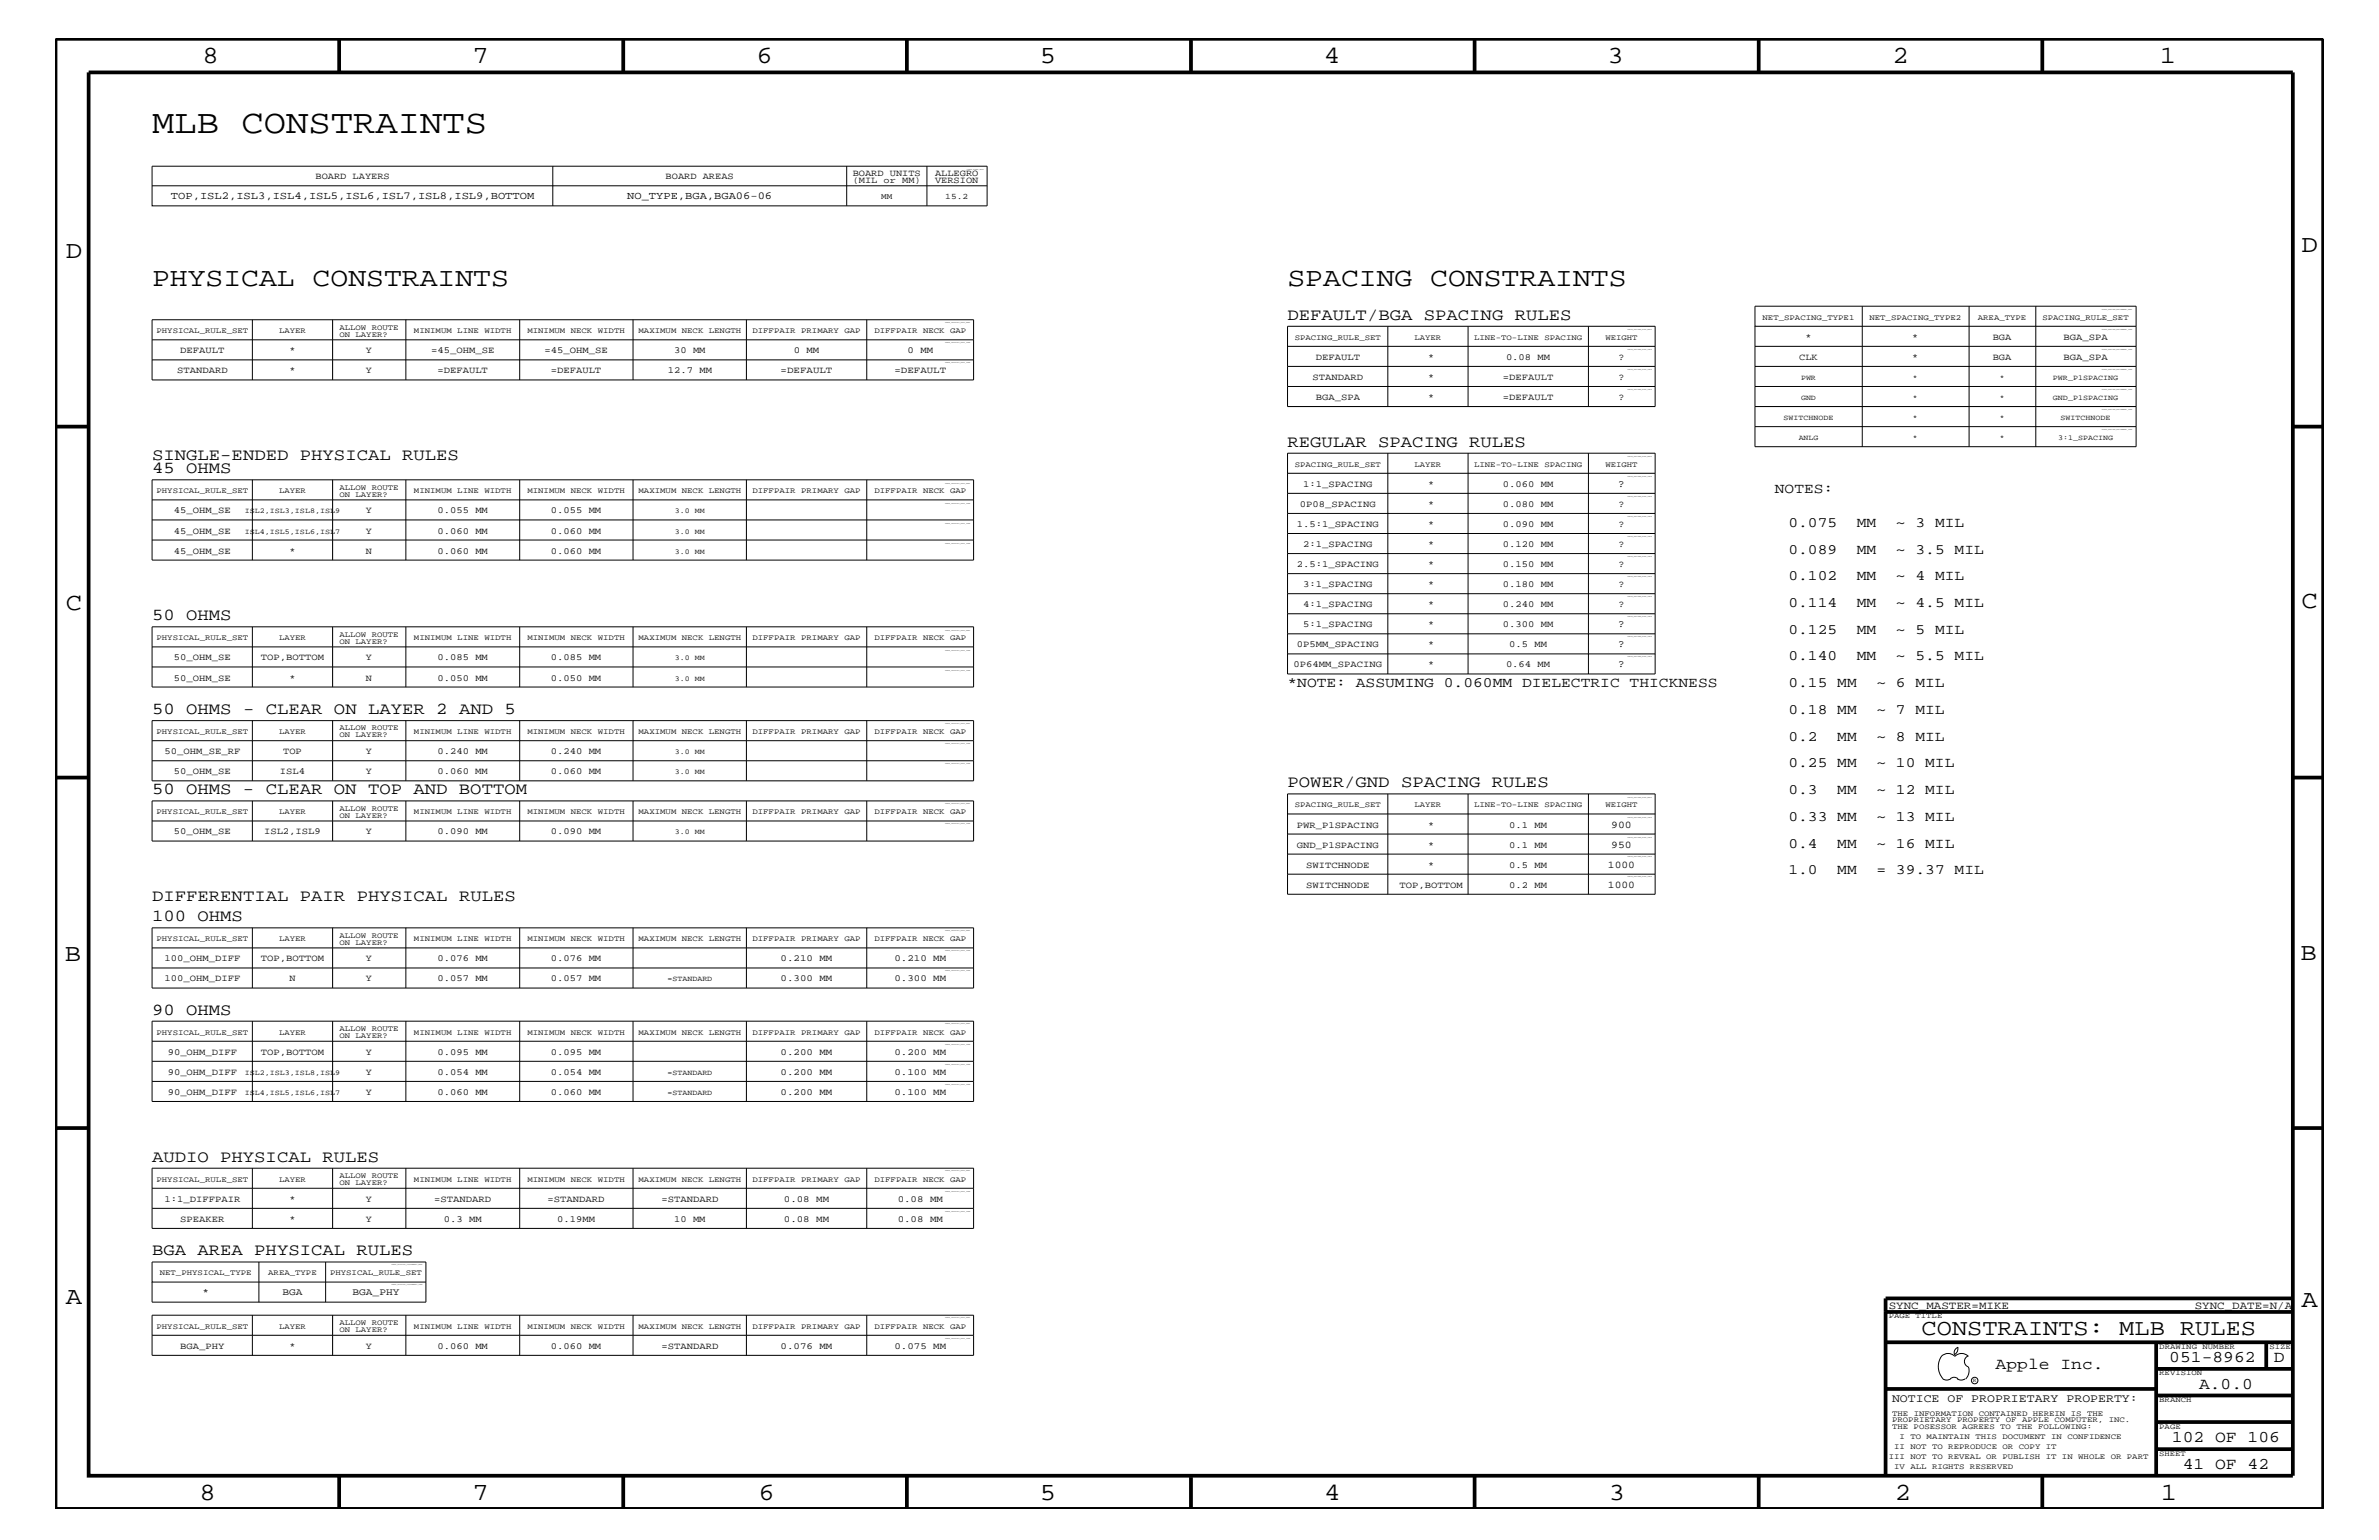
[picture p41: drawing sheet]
<svg xmlns="http://www.w3.org/2000/svg" width="432mm" height="279mm" viewBox="0 0 432 279" stroke-linecap="round" stroke-linejoin="round" font-family="sans-serif">
<defs><g id="words">
<text font-size="6.1" x="27.6" y="24.1">MLB CONSTRAINTS</text>
<g font-size="4.8">
<text x="27.6" y="51.9">PHYSICAL CONSTRAINTS</text>
<text x="233.7" y="51.9">SPACING CONSTRAINTS</text>
</g>
<g font-size="4.5">
<text x="36.7" y="11.5">8</text>
<text x="85.8" y="11.5">7</text>
<text x="137.3" y="11.5">6</text>
<text x="188.7" y="11.5">5</text>
<text x="240.3" y="11.5">4</text>
<text x="291.8" y="11.5">3</text>
<text x="343.5" y="11.5">2</text>
<text x="392" y="11.5">1</text>
<text x="11.9" y="46.8">D</text>
<text x="417.8" y="45.7">D</text>
<text x="11.9" y="110.6">C</text>
<text x="417.7" y="110.3">C</text>
<text x="11.8" y="174.3">B</text>
<text x="417.6" y="174.2">B</text>
<text x="11.9" y="236.7">A</text>
<text x="417.7" y="237.1">A</text>
<text x="36.2" y="272.1">8</text>
<text x="85.8" y="272.1">7</text>
<text x="137.7" y="272.1">6</text>
<text x="188.7" y="272.1">5</text>
<text x="240.4" y="272.1">4</text>
<text x="292" y="272.1">3</text>
<text x="343.9" y="272.1">2</text>
<text x="392.2" y="272.1">1</text>
</g>
<text font-size="4.1" x="348.8" y="242.3">CONSTRAINTS: MLB RULES</text>
<g font-size="3">
<text x="233.7" y="58">DEFAULT/BGA SPACING RULES</text>
<text x="27.6" y="83.5">SINGLE-ENDED PHYSICAL RULES</text>
<text x="233.7" y="81.1">REGULAR SPACING RULES</text>
<text x="27.6" y="85.9">45 OHMS</text>
<text x="27.6" y="112.6">50 OHMS</text>
<text x="27.6" y="129.6">50 OHMS - CLEAR ON LAYER 2 AND 5</text>
<text x="233.7" y="142.9">POWER/GND SPACING RULES</text>
<text x="27.6" y="144">50 OHMS - CLEAR ON TOP AND BOTTOM</text>
<text x="27.6" y="167.1">100 OHMS</text>
<text x="27.6" y="163.5">DIFFERENTIAL PAIR PHYSICAL RULES</text>
<text x="27.6" y="184.1">90 OHMS</text>
<text x="27.6" y="210.8">AUDIO PHYSICAL RULES</text>
<text x="27.6" y="227.7">BGA AREA PHYSICAL RULES</text>
<text x="362.2" y="248.4">Apple Inc.</text>
<text x="393.7" y="247.1">051-8962</text>
<text x="399.2" y="252">A.0.0</text>
<text x="412.7" y="247.1">D</text>
<text x="394.2" y="261.6">102 OF 106</text>
<text x="396.2" y="266.6">41 OF 42</text>
</g>
<g font-size="2.6">
<text x="322.2" y="89.5">NOTES:</text>
<text x="324.6" y="95.6">0.075</text>
<text x="337" y="95.6">MM</text>
<text x="344.1" y="95.6">~ 3 MIL</text>
<text x="324.6" y="100.4">0.089</text>
<text x="337" y="100.4">MM</text>
<text x="344.1" y="100.4">~ 3.5 MIL</text>
<text x="324.6" y="105.3">0.102</text>
<text x="337" y="105.3">MM</text>
<text x="344.1" y="105.3">~ 4 MIL</text>
<text x="324.6" y="110.2">0.114</text>
<text x="337" y="110.2">MM</text>
<text x="344.1" y="110.2">~ 4.5 MIL</text>
<text x="324.6" y="119.8">0.140</text>
<text x="324.6" y="115">0.125</text>
<text x="337" y="115">MM</text>
<text x="337" y="119.8">MM</text>
<text x="344.1" y="115">~ 5 MIL</text>
<text x="344.1" y="119.8">~ 5.5 MIL</text>
<text x="233.7" y="124.7">*NOTE: ASSUMING 0.060MM DIELECTRIC THICKNESS</text>
<text x="324.6" y="124.7">0.15 MM</text>
<text x="340.6" y="124.7">~ 6 MIL</text>
<text x="324.6" y="129.6">0.18 MM</text>
<text x="340.6" y="129.6">~ 7 MIL</text>
<text x="324.6" y="134.4">0.2</text>
<text x="333.5" y="134.4">MM</text>
<text x="340.6" y="134.4">~ 8 MIL</text>
<text x="324.6" y="139.2">0.25 MM</text>
<text x="340.6" y="139.2">~ 10 MIL</text>
<text x="324.6" y="144">0.3</text>
<text x="324.6" y="149">0.33 MM</text>
<text x="333.5" y="144">MM</text>
<text x="340.6" y="144">~ 12 MIL</text>
<text x="340.6" y="149">~ 13 MIL</text>
<text x="324.6" y="153.8">0.4</text>
<text x="333.5" y="153.8">MM</text>
<text x="340.6" y="153.8">~ 16 MIL</text>
<text x="324.6" y="158.6">1.0</text>
<text x="333.5" y="158.6">MM</text>
<text x="340.6" y="158.6">= 39.37 MIL</text>
</g>
<text font-size="2.1" x="343.4" y="254.4">NOTICE OF PROPRIETARY PROPERTY:</text>
<g font-size="2">
<text x="342.8" y="237.4">SYNC_MASTER=MIKE</text>
<text x="398.4" y="237.4">SYNC_DATE=N/A</text>
</g>
<g font-size="1.9">
<text x="31" y="36.2">TOP,ISL2,ISL3,ISL4,ISL5,ISL6,ISL7,ISL8,ISL9,BOTTOM</text>
<text x="113.8" y="36.2">NO_TYPE,BGA,BGA06-06</text>
<text x="293.7" y="88.3">?</text>
<text x="293.7" y="113.7">?</text>
<text x="293.7" y="117.4">?</text>
<text x="293.7" y="121">?</text>
<text x="292.4" y="150.1">900</text>
<text x="292.4" y="153.8">950</text>
<text x="291.8" y="157.4">1000</text>
<text x="291.8" y="161.1">1000</text>
</g>
<g font-size="1.8">
<text x="36.7" y="235">*</text>
<text x="51.3" y="235">BGA</text>
<text x="64" y="235">BGA_PHY</text>
</g>
<g font-size="1.7">
<text x="57.3" y="32.5">BOARD LAYERS</text>
<text x="120.8" y="32.5">BOARD AREAS</text>
<text x="154.8" y="33.1">(MIL or MM)</text>
<text x="154.8" y="31.9">BOARD UNITS</text>
<text x="169.7" y="33.1">VERSION</text>
<text x="169.7" y="31.9">ALLEGRO</text>
<text x="32.7" y="64">DEFAULT</text>
<text x="52.5" y="64">*</text>
<text x="66.4" y="64">Y</text>
<text x="78.2" y="64">=45_OHM_SE</text>
<text x="98.8" y="64">=45_OHM_SE</text>
<text x="122.4" y="64">30 MM</text>
<text x="144.1" y="64">0 MM</text>
<text x="164.7" y="64">0 MM</text>
<text x="238.8" y="65.3">DEFAULT</text>
<text x="259.2" y="65.3">*</text>
<text x="273.3" y="65.3">0.08 MM</text>
<text x="293.8" y="65.3">?</text>
<text x="326.6" y="65.3">CLK</text>
<text x="327.7" y="61.7">*</text>
<text x="347.1" y="61.7">*</text>
<text x="347.1" y="65.3">*</text>
<text x="361.7" y="61.7">BGA</text>
<text x="361.7" y="65.3">BGA</text>
<text x="374.5" y="61.7">BGA_SPA</text>
<text x="374.5" y="65.3">BGA_SPA</text>
<text x="32.2" y="67.7">STANDARD</text>
<text x="52.5" y="67.7">*</text>
<text x="66.4" y="67.7">Y</text>
<text x="79.4" y="67.7">=DEFAULT</text>
<text x="100" y="67.7">=DEFAULT</text>
<text x="121.2" y="67.7">12.7 MM</text>
<text x="141.7" y="67.7">=DEFAULT</text>
<text x="162.3" y="67.7">=DEFAULT</text>
<text x="238.3" y="68.9">STANDARD</text>
<text x="259.2" y="68.9">*</text>
<text x="272.8" y="68.9">=DEFAULT</text>
<text x="293.8" y="68.9">?</text>
<text x="238.8" y="72.6">BGA_SPA</text>
<text x="259.2" y="72.6">*</text>
<text x="272.8" y="72.6">=DEFAULT</text>
<text x="293.8" y="72.6">?</text>
<text x="236.5" y="88.3">1:1_SPACING</text>
<text x="259.2" y="88.3">*</text>
<text x="272.8" y="88.3">0.060 MM</text>
<text x="31.6" y="93.2">45_OHM_SE</text>
<text x="66.4" y="93.2">Y</text>
<text x="79.4" y="93.2">0.055 MM</text>
<text x="100" y="93.2">0.055 MM</text>
<text x="235.4" y="95.6">1.5:1_SPACING</text>
<text x="235.9" y="92">0P08_SPACING</text>
<text x="259.2" y="95.6">*</text>
<text x="259.2" y="92">*</text>
<text x="272.8" y="95.6">0.090 MM</text>
<text x="272.8" y="92">0.080 MM</text>
<text x="293.8" y="95.6">?</text>
<text x="293.8" y="92">?</text>
<text x="31.6" y="96.8">45_OHM_SE</text>
<text x="31.6" y="100.4">45_OHM_SE</text>
<text x="52.5" y="100.4">*</text>
<text x="66.4" y="96.8">Y</text>
<text x="66.4" y="100.4">N</text>
<text x="79.4" y="96.8">0.060 MM</text>
<text x="79.4" y="100.4">0.060 MM</text>
<text x="100" y="100.4">0.060 MM</text>
<text x="100" y="96.8">0.060 MM</text>
<text x="236.5" y="99.3">2:1_SPACING</text>
<text x="259.2" y="99.3">*</text>
<text x="272.8" y="99.3">0.120 MM</text>
<text x="293.8" y="99.3">?</text>
<text x="235.4" y="102.9">2.5:1_SPACING</text>
<text x="236.5" y="106.5">3:1_SPACING</text>
<text x="259.2" y="102.9">*</text>
<text x="259.2" y="106.5">*</text>
<text x="272.8" y="102.9">0.150 MM</text>
<text x="272.8" y="106.5">0.180 MM</text>
<text x="293.8" y="102.9">?</text>
<text x="293.8" y="106.5">?</text>
<text x="236.5" y="110.2">4:1_SPACING</text>
<text x="236.5" y="113.7">5:1_SPACING</text>
<text x="259.2" y="110.2">*</text>
<text x="259.2" y="113.7">*</text>
<text x="272.8" y="110.2">0.240 MM</text>
<text x="272.8" y="113.7">0.300 MM</text>
<text x="293.8" y="110.2">?</text>
<text x="31.6" y="119.8">50_OHM_SE</text>
<text x="47.3" y="119.8">TOP,BOTTOM</text>
<text x="66.4" y="119.8">Y</text>
<text x="79.4" y="119.8">0.085 MM</text>
<text x="100" y="119.8">0.085 MM</text>
<text x="235.4" y="117.4">0P5MM_SPACING</text>
<text x="259.2" y="117.4">*</text>
<text x="273.9" y="117.4">0.5 MM</text>
<text x="31.6" y="123.5">50_OHM_SE</text>
<text x="52.5" y="123.5">*</text>
<text x="66.4" y="123.5">N</text>
<text x="79.4" y="123.5">0.050 MM</text>
<text x="100" y="123.5">0.050 MM</text>
<text x="234.8" y="121">0P64MM_SPACING</text>
<text x="259.2" y="121">*</text>
<text x="273.3" y="121">0.64 MM</text>
<text x="29.8" y="136.8">50_OHM_SE_RF</text>
<text x="51.4" y="136.8">TOP</text>
<text x="66.4" y="136.8">Y</text>
<text x="79.4" y="136.8">0.240 MM</text>
<text x="100" y="136.8">0.240 MM</text>
<text x="31.6" y="140.4">50_OHM_SE</text>
<text x="50.8" y="140.4">ISL4</text>
<text x="66.4" y="140.4">Y</text>
<text x="79.4" y="140.4">0.060 MM</text>
<text x="100" y="140.4">0.060 MM</text>
<text x="31.6" y="151.3">50_OHM_SE</text>
<text x="47.9" y="151.3">ISL2,ISL9</text>
<text x="66.4" y="151.3">Y</text>
<text x="79.4" y="151.3">0.090 MM</text>
<text x="100" y="151.3">0.090 MM</text>
<text x="235.4" y="150.1">PWR_P1SPACING</text>
<text x="235.4" y="153.8">GND_P1SPACING</text>
<text x="259.2" y="150.1">*</text>
<text x="259.2" y="153.8">*</text>
<text x="273.9" y="150.1">0.1 MM</text>
<text x="273.9" y="153.8">0.1 MM</text>
<text x="237.1" y="157.4">SWITCHNODE</text>
<text x="237.1" y="161.1">SWITCHNODE</text>
<text x="254" y="161.1">TOP,BOTTOM</text>
<text x="259.2" y="157.4">*</text>
<text x="273.9" y="157.4">0.5 MM</text>
<text x="273.9" y="161.1">0.2 MM</text>
<text x="29.8" y="174.4">100_OHM_DIFF</text>
<text x="29.8" y="178">100_OHM_DIFF</text>
<text x="47.3" y="174.4">TOP,BOTTOM</text>
<text x="52.5" y="178">N</text>
<text x="66.4" y="174.4">Y</text>
<text x="66.4" y="178">Y</text>
<text x="79.4" y="174.4">0.076 MM</text>
<text x="79.4" y="178">0.057 MM</text>
<text x="100" y="174.4">0.076 MM</text>
<text x="100" y="178">0.057 MM</text>
<text x="141.7" y="174.4">0.210 MM</text>
<text x="141.7" y="178">0.300 MM</text>
<text x="162.3" y="174.4">0.210 MM</text>
<text x="162.3" y="178">0.300 MM</text>
<text x="30.4" y="191.4">90_OHM_DIFF</text>
<text x="47.3" y="191.4">TOP,BOTTOM</text>
<text x="66.4" y="191.4">Y</text>
<text x="79.4" y="191.4">0.095 MM</text>
<text x="100" y="191.4">0.095 MM</text>
<text x="141.7" y="191.4">0.200 MM</text>
<text x="162.3" y="191.4">0.200 MM</text>
<text x="30.4" y="195">90_OHM_DIFF</text>
<text x="66.4" y="195">Y</text>
<text x="79.4" y="195">0.054 MM</text>
<text x="100" y="195">0.054 MM</text>
<text x="141.7" y="195">0.200 MM</text>
<text x="162.3" y="195">0.100 MM</text>
<text x="30.4" y="198.7">90_OHM_DIFF</text>
<text x="66.4" y="198.7">Y</text>
<text x="79.4" y="198.7">0.060 MM</text>
<text x="100" y="198.7">0.060 MM</text>
<text x="141.7" y="198.7">0.200 MM</text>
<text x="162.3" y="198.7">0.100 MM</text>
<text x="29.8" y="218">1:1_DIFFPAIR</text>
<text x="32.7" y="221.7">SPEAKER</text>
<text x="52.5" y="221.7">*</text>
<text x="52.5" y="218">*</text>
<text x="66.4" y="221.7">Y</text>
<text x="66.4" y="218">Y</text>
<text x="78.8" y="218">=STANDARD</text>
<text x="80.6" y="221.7">0.3 MM</text>
<text x="99.4" y="218">=STANDARD</text>
<text x="101.1" y="221.7">0.19MM</text>
<text x="120.1" y="218">=STANDARD</text>
<text x="122.4" y="221.7">10 MM</text>
<text x="142.3" y="221.7">0.08 MM</text>
<text x="142.3" y="218">0.08 MM</text>
<text x="162.9" y="221.7">0.08 MM</text>
<text x="162.9" y="218">0.08 MM</text>
<text x="32.7" y="244.7">BGA_PHY</text>
<text x="52.5" y="244.7">*</text>
<text x="66.4" y="244.7">Y</text>
<text x="79.4" y="244.7">0.060 MM</text>
<text x="100" y="244.7">0.060 MM</text>
<text x="120.1" y="244.7">=STANDARD</text>
<text x="141.7" y="244.7">0.076 MM</text>
<text x="162.3" y="244.7">0.075 MM</text>
</g>
<g font-size="1.5">
<text x="159.9" y="36.2">MM</text>
<text x="171.6" y="36.2">15.2</text>
</g>
<g font-size="1.4">
<text x="61.6" y="59.8">ALLOW ROUTE</text>
<text x="319.9" y="58">NET_SPACING_TYPE1</text>
<text x="339.3" y="58">NET_SPACING_TYPE2</text>
<text x="359" y="58">AREA_TYPE</text>
<text x="370.7" y="58">SPACING_RULE_SET</text>
<text x="28.4" y="60.4">PHYSICAL_RULE_SET</text>
<text x="50.7" y="60.4">LAYER</text>
<text x="61.6" y="61.1">ON LAYER?</text>
<text x="75.1" y="60.4">MINIMUM LINE WIDTH</text>
<text x="95.7" y="60.4">MINIMUM NECK WIDTH</text>
<text x="115.9" y="60.4">MAXIMUM NECK LENGTH</text>
<text x="136.6" y="60.4">DIFFPAIR PRIMARY GAP</text>
<text x="158.7" y="60.4">DIFFPAIR NECK GAP</text>
<text x="235" y="61.7">SPACING_RULE_SET</text>
<text x="256.8" y="61.7">LAYER</text>
<text x="267.5" y="61.7">LINE-TO-LINE SPACING</text>
<text x="291.4" y="61.7">WEIGHT</text>
<text x="326.9" y="68.9">PWR</text>
<text x="347.2" y="68.9">*</text>
<text x="363" y="68.9">*</text>
<text x="372.6" y="68.9">PWR_P1SPACING</text>
<text x="323.7" y="76.2">SWITCHNODE</text>
<text x="326.9" y="72.6">GND</text>
<text x="347.2" y="76.2">*</text>
<text x="347.2" y="72.6">*</text>
<text x="363" y="76.2">*</text>
<text x="363" y="72.6">*</text>
<text x="372.6" y="72.6">GND_P1SPACING</text>
<text x="374" y="76.2">SWITCHNODE</text>
<text x="326.5" y="79.9">ANLG</text>
<text x="347.2" y="79.9">*</text>
<text x="363" y="79.9">*</text>
<text x="373.5" y="79.9">3:1_SPACING</text>
<text x="28.4" y="89.5">PHYSICAL_RULE_SET</text>
<text x="50.7" y="89.5">LAYER</text>
<text x="61.6" y="88.9">ALLOW ROUTE</text>
<text x="75.1" y="89.5">MINIMUM LINE WIDTH</text>
<text x="95.7" y="89.5">MINIMUM NECK WIDTH</text>
<text x="115.9" y="89.5">MAXIMUM NECK LENGTH</text>
<text x="136.6" y="89.5">DIFFPAIR PRIMARY GAP</text>
<text x="158.7" y="89.5">DIFFPAIR NECK GAP</text>
<text x="235" y="84.7">SPACING_RULE_SET</text>
<text x="256.8" y="84.7">LAYER</text>
<text x="267.5" y="84.7">LINE-TO-LINE SPACING</text>
<text x="291.4" y="84.7">WEIGHT</text>
<text x="44.5" y="93.2">ISL2,ISL3,ISL8,ISL9</text>
<text x="61.6" y="90.1">ON LAYER?</text>
<text x="122.5" y="93.2">3.0 MM</text>
<text x="44.5" y="96.8">ISL4,ISL5,ISL6,ISL7</text>
<text x="122.5" y="96.8">3.0 MM</text>
<text x="122.5" y="100.4">3.0 MM</text>
<text x="28.4" y="116.2">PHYSICAL_RULE_SET</text>
<text x="50.7" y="116.2">LAYER</text>
<text x="61.6" y="115.6">ALLOW ROUTE</text>
<text x="61.6" y="116.8">ON LAYER?</text>
<text x="75.1" y="116.2">MINIMUM LINE WIDTH</text>
<text x="95.7" y="116.2">MINIMUM NECK WIDTH</text>
<text x="115.9" y="116.2">MAXIMUM NECK LENGTH</text>
<text x="122.5" y="119.8">3.0 MM</text>
<text x="136.6" y="116.2">DIFFPAIR PRIMARY GAP</text>
<text x="158.7" y="116.2">DIFFPAIR NECK GAP</text>
<text x="122.5" y="123.5">3.0 MM</text>
<text x="28.4" y="133.2">PHYSICAL_RULE_SET</text>
<text x="50.7" y="133.2">LAYER</text>
<text x="61.6" y="132.5">ALLOW ROUTE</text>
<text x="61.6" y="133.8">ON LAYER?</text>
<text x="75.1" y="133.2">MINIMUM LINE WIDTH</text>
<text x="95.7" y="133.2">MINIMUM NECK WIDTH</text>
<text x="115.9" y="133.2">MAXIMUM NECK LENGTH</text>
<text x="122.5" y="136.8">3.0 MM</text>
<text x="136.6" y="133.2">DIFFPAIR PRIMARY GAP</text>
<text x="158.7" y="133.2">DIFFPAIR NECK GAP</text>
<text x="122.5" y="140.4">3.0 MM</text>
<text x="28.4" y="147.7">PHYSICAL_RULE_SET</text>
<text x="50.7" y="147.7">LAYER</text>
<text x="61.6" y="147.1">ALLOW ROUTE</text>
<text x="61.6" y="148.4">ON LAYER?</text>
<text x="75.1" y="147.7">MINIMUM LINE WIDTH</text>
<text x="95.7" y="147.7">MINIMUM NECK WIDTH</text>
<text x="115.9" y="147.7">MAXIMUM NECK LENGTH</text>
<text x="136.6" y="147.7">DIFFPAIR PRIMARY GAP</text>
<text x="158.7" y="147.7">DIFFPAIR NECK GAP</text>
<text x="235" y="146.5">SPACING_RULE_SET</text>
<text x="256.8" y="146.5">LAYER</text>
<text x="267.5" y="146.5">LINE-TO-LINE SPACING</text>
<text x="291.4" y="146.5">WEIGHT</text>
<text x="122.5" y="151.3">3.0 MM</text>
<text x="28.4" y="170.7">PHYSICAL_RULE_SET</text>
<text x="50.7" y="170.7">LAYER</text>
<text x="61.6" y="170.1">ALLOW ROUTE</text>
<text x="61.6" y="171.4">ON LAYER?</text>
<text x="75.1" y="170.7">MINIMUM LINE WIDTH</text>
<text x="95.7" y="170.7">MINIMUM NECK WIDTH</text>
<text x="115.9" y="170.7">MAXIMUM NECK LENGTH</text>
<text x="136.6" y="170.7">DIFFPAIR PRIMARY GAP</text>
<text x="158.7" y="170.7">DIFFPAIR NECK GAP</text>
<text x="121.2" y="178">=STANDARD</text>
<text x="28.4" y="187.7">PHYSICAL_RULE_SET</text>
<text x="50.7" y="187.7">LAYER</text>
<text x="61.6" y="187.1">ALLOW ROUTE</text>
<text x="61.6" y="188.3">ON LAYER?</text>
<text x="75.1" y="187.7">MINIMUM LINE WIDTH</text>
<text x="95.7" y="187.7">MINIMUM NECK WIDTH</text>
<text x="115.9" y="187.7">MAXIMUM NECK LENGTH</text>
<text x="136.6" y="187.7">DIFFPAIR PRIMARY GAP</text>
<text x="158.7" y="187.7">DIFFPAIR NECK GAP</text>
<text x="44.5" y="195">ISL2,ISL3,ISL8,ISL9</text>
<text x="121.2" y="195">=STANDARD</text>
<text x="44.5" y="198.7">ISL4,ISL5,ISL6,ISL7</text>
<text x="121.2" y="198.7">=STANDARD</text>
<text x="28.4" y="214.4">PHYSICAL_RULE_SET</text>
<text x="50.7" y="214.4">LAYER</text>
<text x="61.6" y="213.8">ALLOW ROUTE</text>
<text x="61.6" y="215">ON LAYER?</text>
<text x="75.1" y="214.4">MINIMUM LINE WIDTH</text>
<text x="95.7" y="214.4">MINIMUM NECK WIDTH</text>
<text x="115.9" y="214.4">MAXIMUM NECK LENGTH</text>
<text x="136.6" y="214.4">DIFFPAIR PRIMARY GAP</text>
<text x="158.7" y="214.4">DIFFPAIR NECK GAP</text>
<text x="29" y="231.3">NET_PHYSICAL_TYPE</text>
<text x="48.7" y="231.3">AREA_TYPE</text>
<text x="59.9" y="231.3">PHYSICAL_RULE_SET</text>
<text x="342.8" y="239.2">PAGE TITLE</text>
<text x="28.4" y="241.1">PHYSICAL_RULE_SET</text>
<text x="50.7" y="241.1">LAYER</text>
<text x="61.6" y="240.5">ALLOW ROUTE</text>
<text x="61.6" y="241.7">ON LAYER?</text>
<text x="75.1" y="241.1">MINIMUM LINE WIDTH</text>
<text x="95.7" y="241.1">MINIMUM NECK WIDTH</text>
<text x="115.9" y="241.1">MAXIMUM NECK LENGTH</text>
<text x="136.6" y="241.1">DIFFPAIR PRIMARY GAP</text>
<text x="158.7" y="241.1">DIFFPAIR NECK GAP</text>
<text x="391.9" y="244.7">DRAWING NUMBER</text>
<text x="411.9" y="244.7">SIZE</text>
<text x="391.9" y="249.5">REVISION</text>
<text x="343.4" y="256.8">THE INFORMATION CONTAINED HEREIN IS THE</text>
<text x="391.9" y="254.4">BRANCH</text>
<text x="343.4" y="259.3">THE POSESSOR AGREES TO THE FOLLOWING:</text>
<text x="343.4" y="258">PROPRIETARY PROPERTY OF APPLE COMPUTER, INC.</text>
<text x="343.8" y="262.9">II NOT TO REPRODUCE OR COPY IT</text>
<text x="344.8" y="261.1">I TO MAINTAIN THIS DOCUMENT IN CONFIDENCE</text>
<text x="391.9" y="259.3">PAGE</text>
<text x="342.8" y="264.7">III NOT TO REVEAL OR PUBLISH IT IN WHOLE OR PART</text>
<text x="343.8" y="266.6">IV ALL RIGHTS RESERVED</text>
<text x="391.9" y="264.1">SHEET</text>
</g>
<text font-size="1" x="358.1" y="250.7">R</text>
<g font-size=".3">
<text x="175.5" y="30.8">TABLE_BOARD_INFO</text>
<text x="171.5" y="58.6">TABLE_PHYSICAL_RULE_HEAD</text>
<text x="295.4" y="59.8">TABLE_SPACING_RULE_HEAD</text>
<text x="381.5" y="59.8">TABLE_SPACING_ASSIGNMENT_ITEM</text>
<text x="381.5" y="56.2">TABLE_SPACING_ASSIGNMENT_HEAD</text>
<text x="171.5" y="62.3">TABLE_PHYSICAL_RULE_ITEM</text>
<text x="171.5" y="65.9">TABLE_PHYSICAL_RULE_ITEM</text>
<text x="295.4" y="63.4">TABLE_SPACING_RULE_ITEM</text>
<text x="381.5" y="63.4">TABLE_SPACING_ASSIGNMENT_ITEM</text>
<text x="295.4" y="67.1">TABLE_SPACING_RULE_ITEM</text>
<text x="295.4" y="70.7">TABLE_SPACING_RULE_ITEM</text>
<text x="381.5" y="70.7">TABLE_SPACING_ASSIGNMENT_ITEM</text>
<text x="381.5" y="67.1">TABLE_SPACING_ASSIGNMENT_ITEM</text>
<text x="381.5" y="74.4">TABLE_SPACING_ASSIGNMENT_ITEM</text>
<text x="295.4" y="82.8">TABLE_SPACING_RULE_HEAD</text>
<text x="381.5" y="78">TABLE_SPACING_ASSIGNMENT_ITEM</text>
<text x="171.5" y="87.7">TABLE_PHYSICAL_RULE_HEAD</text>
<text x="295.4" y="86.5">TABLE_SPACING_RULE_ITEM</text>
<text x="171.5" y="91.4">TABLE_PHYSICAL_RULE_ITEM</text>
<text x="171.5" y="95">TABLE_PHYSICAL_RULE_ITEM</text>
<text x="295.4" y="93.8">TABLE_SPACING_RULE_ITEM</text>
<text x="295.4" y="90.1">TABLE_SPACING_RULE_ITEM</text>
<text x="171.5" y="98.7">TABLE_PHYSICAL_RULE_ITEM</text>
<text x="295.4" y="97.4">TABLE_SPACING_RULE_ITEM</text>
<text x="295.4" y="101">TABLE_SPACING_RULE_ITEM</text>
<text x="295.4" y="104.7">TABLE_SPACING_RULE_ITEM</text>
<text x="295.4" y="108.3">TABLE_SPACING_RULE_ITEM</text>
<text x="295.4" y="112">TABLE_SPACING_RULE_ITEM</text>
<text x="171.5" y="118.1">TABLE_PHYSICAL_RULE_ITEM</text>
<text x="171.5" y="114.4">TABLE_PHYSICAL_RULE_HEAD</text>
<text x="295.4" y="115.6">TABLE_SPACING_RULE_ITEM</text>
<text x="295.4" y="119.2">TABLE_SPACING_RULE_ITEM</text>
<text x="171.5" y="121.7">TABLE_PHYSICAL_RULE_ITEM</text>
<text x="171.5" y="131.3">TABLE_PHYSICAL_RULE_HEAD</text>
<text x="171.5" y="135">TABLE_PHYSICAL_RULE_ITEM</text>
<text x="171.5" y="138.6">TABLE_PHYSICAL_RULE_ITEM</text>
<text x="171.5" y="149.5">TABLE_PHYSICAL_RULE_ITEM</text>
<text x="171.5" y="145.9">TABLE_PHYSICAL_RULE_HEAD</text>
<text x="295.4" y="144.7">TABLE_SPACING_RULE_HEAD</text>
<text x="295.4" y="148.4">TABLE_SPACING_RULE_ITEM</text>
<text x="295.4" y="155.6">TABLE_SPACING_RULE_ITEM</text>
<text x="295.4" y="152">TABLE_SPACING_RULE_ITEM</text>
<text x="295.4" y="159.2">TABLE_SPACING_RULE_ITEM</text>
<text x="171.5" y="168.9">TABLE_PHYSICAL_RULE_HEAD</text>
<text x="171.5" y="172.6">TABLE_PHYSICAL_RULE_ITEM</text>
<text x="171.5" y="176.2">TABLE_PHYSICAL_RULE_ITEM</text>
<text x="171.5" y="185.9">TABLE_PHYSICAL_RULE_HEAD</text>
<text x="171.5" y="189.5">TABLE_PHYSICAL_RULE_ITEM</text>
<text x="171.5" y="193.2">TABLE_PHYSICAL_RULE_ITEM</text>
<text x="171.5" y="196.8">TABLE_PHYSICAL_RULE_ITEM</text>
<text x="171.5" y="212.5">TABLE_PHYSICAL_RULE_HEAD</text>
<text x="171.5" y="219.8">TABLE_PHYSICAL_RULE_ITEM</text>
<text x="171.5" y="216.2">TABLE_PHYSICAL_RULE_ITEM</text>
<text x="71" y="233.2">TABLE_PHYSICAL_ASSIGNMENT_ITEM</text>
<text x="71" y="229.6">TABLE_PHYSICAL_ASSIGNMENT_HEAD</text>
<text x="171.5" y="239.2">TABLE_PHYSICAL_RULE_HEAD</text>
<text x="171.5" y="242.9">TABLE_PHYSICAL_RULE_ITEM</text>
</g>
</g></defs>
<g fill="none" stroke="#000" stroke-width=".18">
<path d="M27.6 30.2h151.6v7.2h-151.6zM27.6 33.7h151.6M100.3 30.2v7.2M153.7 30.2v7.2M168.2 30.2v7.2M27.6 58h149.1v10.9h-149.1zM45.8 58v10.9M60.4 58v10.9M73.7 58v10.9M94.3 58v10.9M114.9 58v10.9M135.5 58v10.9"/>
<path d="M157.3 58v10.9M251.9 59.2v14.6M266.5 59.2v14.6M288.3 59.2v14.6M318.5 59.2v21.8h69.2v-25.4h-69.2v3.6h69.2M338 55.6v25.4M357.4 55.6v25.4M369.5 55.6v25.4M27.6 65.3h149.1M27.6 61.7h149.1M233.7 66.5h66.7M233.7 70.1h66.7"/>
<path d="M300.4 62.8h-66.7v-3.6h66.7v14.6h-66.7v-11M318.5 62.8h69.2M318.5 66.5h69.2M318.5 77.4h69.2M318.5 73.8h69.2M318.5 70.1h69.2M27.6 87.1h149.1v14.5h-149.1zM27.6 90.7h149.1M27.6 94.3h149.1M27.6 98h149.1M45.8 87.1v14.5M60.4 87.1v14.5"/>
<path d="M73.7 87.1v14.5M94.3 87.1v14.5M114.9 87.1v14.5M135.5 87.1v14.5M157.3 87.1v14.5M233.7 85.9v36.4h66.7v-40.1h-66.7v3.7h66.7M233.7 89.5h66.7M233.7 96.8h66.7M233.7 93.2h66.7M251.9 82.2v40.1M266.5 82.2v40.1M288.3 82.2v40.1"/>
<path d="M27.6 113.7h149.1v10.9h-149.1zM27.6 117.4h149.1M45.8 113.7v10.9M60.4 113.7v10.9M73.7 113.7v10.9M94.3 113.7v10.9M114.9 113.7v10.9M135.5 113.7v10.9M157.3 113.7v10.9M233.7 100.4h66.7M233.7 104.1h66.7M233.7 107.7h66.7"/>
<path d="M233.7 111.4h66.7M233.7 115h66.7M233.7 118.6h66.7M27.6 130.7h149.1v11h-149.1zM27.6 121h149.1M27.6 138h149.1M27.6 134.4h149.1M45.8 130.7v11M60.4 130.7v11M73.7 130.7v11M94.3 130.7v11M114.9 130.7v11"/>
<path d="M135.5 130.7v11M157.3 130.7v11M27.6 145.3h149.1v7.3h-149.1zM27.6 148.9h149.1M45.8 145.3v7.3M60.4 145.3v7.3M73.7 145.3v7.3M94.3 145.3v7.3M114.9 145.3v7.3M135.5 145.3v7.3M157.3 145.3v7.3M233.7 147.7v14.5h66.7v-18.2h-66.7v3.7h66.7"/>
<path d="M233.7 151.3h66.7M233.7 158.6h66.7M233.7 155h66.7M251.9 144v18.2M266.5 144v18.2M288.3 144v18.2M27.6 168.3h149.1v11h-149.1zM27.6 172h149.1M27.6 175.6h149.1M45.8 168.3v11M60.4 168.3v11M73.7 168.3v11"/>
<path d="M94.3 168.3v11M114.9 168.3v11M135.5 168.3v11M157.3 168.3v11M27.6 185.3h149.1v14.5h-149.1zM27.6 188.9h149.1M27.6 192.6h149.1M27.6 196.2h149.1M45.8 185.3v14.5M60.4 185.3v14.5M73.7 185.3v14.5M94.3 185.3v14.5"/>
<path d="M114.9 185.3v14.5M135.5 185.3v14.5M157.3 185.3v14.5M27.6 211.9h149.1v11h-149.1zM27.6 215.6h149.1M27.6 219.2h149.1M45.8 211.9v11M60.4 211.9v11M73.7 211.9v11M94.3 211.9v11M114.9 211.9v11M135.5 211.9v11"/>
<path d="M157.3 211.9v11M27.6 238.6h149.1v7.3h-149.1zM45.8 238.6v7.3M47 229v7.2M59.1 229v7.2M60.4 238.6v7.3M73.7 238.6v7.3M77.3 232.6h-49.7v-3.6h49.7v7.2h-49.7v-3.6M94.3 238.6v7.3M114.9 238.6v7.3M135.5 238.6v7.3M157.3 238.6v7.3"/>
<path d="M27.6 242.3h149.1M352.4 246.1a1.69 1.69 0 0 1 2.4 0M352.4 246a3.3 3.3 0 0 0 .3 4.1M352.6 250.2l.7 .2 .7-.2M354 250.2l.7-.3 .7 .3M354.8 246.1a1.69 1.69 0 0 1 2.5 0M355.3 250.2l.7 .2 .7-.2M355.3 244.4l.1 .3a1.18 1.18 0 0 1-.6 1M355.4 244.4a.99 .99 0 0 0-.6 1.4M357.2 246a1.04 1.04 0 0 0-.6 1 1.04 1.04 0 0 0 .6 1M357.3 248l.1 .7a2.11 2.11 0 0 1-.6 1.5"/>
<circle cx="358.4" cy="250.5" r=".59"/>
</g>
<g fill="none" stroke="#000" stroke-width=".68" stroke-linecap="butt">
<path d="M10.1 7h411.6v266.8h-411.6zM16.1 13.1h400.1v254.6h-400.1zM61.6 7v6.1M113.1 7v6.1M164.6 7v6.1M216.2 7v6.1M267.6 7v6.1M319.2 7v6.1M370.7 7v6.1M10.1 77.4h6M416.2 77.4h5.5M10.1 141.1h6"/>
<path d="M416.2 141.1h5.5M10.1 204.7h6M416.2 204.7h5.5M342.2 238h74M416.2 235.6h-74v32.1M342.2 243.5h74M342.2 252h49.2M391.4 258h24.8M391.4 253.2h24.8M391.4 248.4h24.8M391.4 243.5v24.2M411.3 243.5v4.9"/>
<path d="M61.6 267.7v6.1M113.1 267.7v6.1M164.6 267.7v6.1M216.2 268v5.8M267.6 267.7v6.1M319.2 267.7v6.1M370.7 267.7v6.1M391.4 262.9h24.8"/>
</g>
<use href="#words"/>
</svg>
